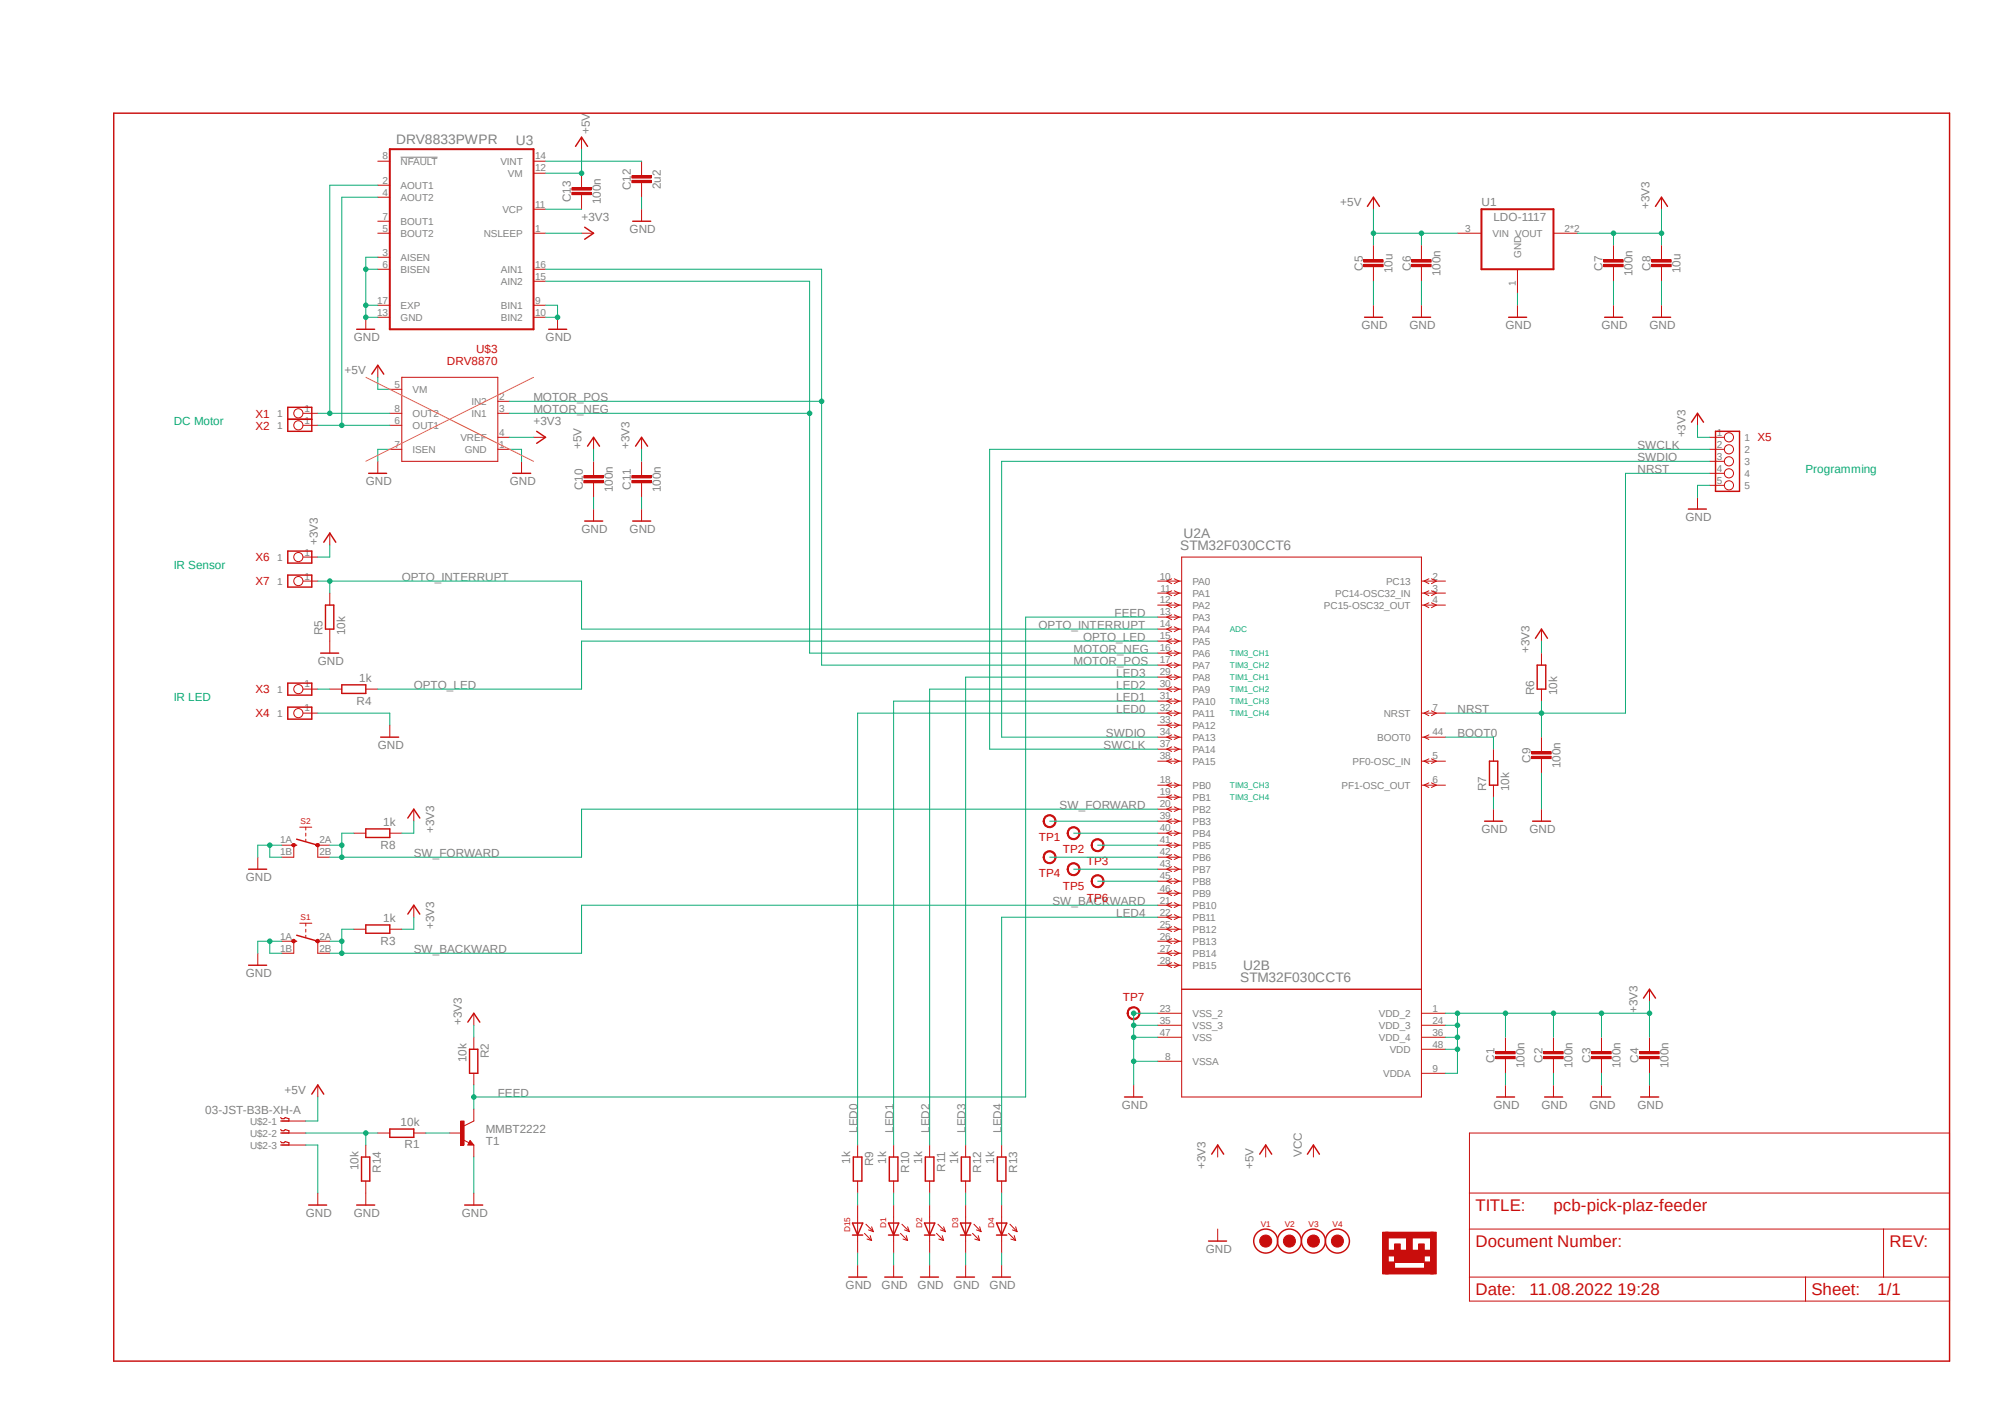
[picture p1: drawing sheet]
<svg xmlns="http://www.w3.org/2000/svg" width="297mm" height="210mm" viewBox="0 0 297 210" stroke-linecap="round" stroke-linejoin="round" font-family="sans-serif">
<defs><g id="words">
<g font-size="2.5" fill="#c90d0c">
<text x="218.6" y="179.4">TITLE:</text>
<text x="230.1" y="179.4">pcb-pick-plaz-feeder</text>
<text x="218.6" y="184.7">Document Number:</text>
<text x="279.9" y="184.7">REV:</text>
<text x="218.6" y="191.8">Date:</text>
<text x="226.6" y="191.8">11.08.2022 19:28</text>
<text x="268.3" y="191.8">Sheet:</text>
<text x="278.1" y="191.8">1/1</text>
</g>
<g font-size="2" fill="#808080">
<text x="58.7" y="21.3">DRV8833PWPR</text>
<text x="76.4" y="21.4">U3</text>
<text x="174.8" y="81.5">STM32F030CCT6</text>
<text x="175.3" y="79.7">U2A</text>
<text x="184.1" y="143.7">U2B</text>
<text x="183.7" y="145.5">STM32F030CCT6</text>
</g>
<g font-size="1.7" fill="#808080">
<text x="87.4" y="19.9" transform="rotate(-90 87.4 19.9)">+5V</text>
<text x="84.6" y="29.9" transform="rotate(-90 84.6 29.9)">C13</text>
<text x="93.5" y="28.2" transform="rotate(-90 93.5 28.2)">C12</text>
<text x="97.9" y="28" transform="rotate(-90 97.9 28)">2u2</text>
<text x="86.1" y="32.8">+3V3</text>
<text x="89" y="30.3" transform="rotate(-90 89 30.3)">100n</text>
<text x="93.3" y="34.5">GND</text>
<text x="198.5" y="30.4">+5V</text>
<text x="219.5" y="30.6">U1</text>
<text x="221.2" y="32.8">LDO-1117</text>
<text x="244.3" y="31" transform="rotate(-90 244.3 31)">+3V3</text>
<text x="201.9" y="40.1" transform="rotate(-90 201.9 40.1)">C5</text>
<text x="206.3" y="40.5" transform="rotate(-90 206.3 40.5)">10u</text>
<text x="209" y="40.1" transform="rotate(-90 209 40.1)">C6</text>
<text x="213.4" y="40.9" transform="rotate(-90 213.4 40.9)">100n</text>
<text x="237.4" y="40.1" transform="rotate(-90 237.4 40.1)">C7</text>
<text x="241.8" y="40.9" transform="rotate(-90 241.8 40.9)">100n</text>
<text x="244.5" y="40.1" transform="rotate(-90 244.5 40.1)">C8</text>
<text x="249" y="40.5" transform="rotate(-90 249 40.5)">10u</text>
<text x="52.4" y="50.5">GND</text>
<text x="80.8" y="50.5">GND</text>
<text x="201.7" y="48.8">GND</text>
<text x="208.8" y="48.8">GND</text>
<text x="223" y="48.8">GND</text>
<text x="237.2" y="48.8">GND</text>
<text x="244.3" y="48.8">GND</text>
<text x="51.1" y="55.3">+5V</text>
<text x="79" y="59.4">MOTOR_POS</text>
<text x="79" y="63">+3V3</text>
<text x="79" y="61.2">MOTOR_NEG</text>
<text x="249.7" y="64.8" transform="rotate(-90 249.7 64.8)">+3V3</text>
<text x="54.2" y="71.9">GND</text>
<text x="75.5" y="71.9">GND</text>
<text x="86.1" y="66.5" transform="rotate(-90 86.1 66.5)">+5V</text>
<text x="93.3" y="66.5" transform="rotate(-90 93.3 66.5)">+3V3</text>
<text x="242.6" y="70.1">NRST</text>
<text x="242.6" y="68.3">SWDIO</text>
<text x="242.6" y="66.5">SWCLK</text>
<text x="86.4" y="72.6" transform="rotate(-90 86.4 72.6)">C10</text>
<text x="90.8" y="72.9" transform="rotate(-90 90.8 72.9)">100n</text>
<text x="93.5" y="72.5" transform="rotate(-90 93.5 72.5)">C11</text>
<text x="97.9" y="72.9" transform="rotate(-90 97.9 72.9)">100n</text>
<text x="249.7" y="77.2">GND</text>
<text x="47.1" y="80.7" transform="rotate(-90 47.1 80.7)">+3V3</text>
<text x="86.1" y="79">GND</text>
<text x="93.3" y="79">GND</text>
<text x="59.5" y="86.1">OPTO_INTERRUPT</text>
<text x="47.8" y="94.1" transform="rotate(-90 47.8 94.1)">R5</text>
<text x="51.1" y="94.1" transform="rotate(-90 51.1 94.1)">10k</text>
<text x="153.8" y="93.2">OPTO_INTERRUPT</text>
<text x="160.4" y="95">OPTO_LED</text>
<text x="165.1" y="91.4">FEED</text>
<text x="47.1" y="98.5">GND</text>
<text x="53.2" y="101">1k</text>
<text x="159" y="98.5">MOTOR_POS</text>
<text x="159" y="96.7">MOTOR_NEG</text>
<text x="165.4" y="100.3">LED3</text>
<text x="226.6" y="96.7" transform="rotate(-90 226.6 96.7)">+3V3</text>
<text x="52.8" y="104.4">R4</text>
<text x="61.3" y="102.1">OPTO_LED</text>
<text x="165.4" y="105.6">LED0</text>
<text x="165.4" y="103.8">LED1</text>
<text x="165.4" y="102.1">LED2</text>
<text x="215.9" y="105.6">NRST</text>
<text x="227.3" y="103" transform="rotate(-90 227.3 103)">R6</text>
<text x="230.7" y="103" transform="rotate(-90 230.7 103)">10k</text>
<text x="56" y="111">GND</text>
<text x="163.5" y="111">SWCLK</text>
<text x="163.8" y="109.2">SWDIO</text>
<text x="215.9" y="109.2">BOOT0</text>
<text x="226.7" y="112.9" transform="rotate(-90 226.7 112.9)">C9</text>
<text x="231.2" y="113.8" transform="rotate(-90 231.2 113.8)">100n</text>
<text x="157" y="119.8">SW_FORWARD</text>
<text x="220.2" y="117.2" transform="rotate(-90 220.2 117.2)">R7</text>
<text x="223.6" y="117.2" transform="rotate(-90 223.6 117.2)">10k</text>
<text x="56.4" y="125.7">R8</text>
<text x="56.8" y="122.3">1k</text>
<text x="64.3" y="123.4" transform="rotate(-90 64.3 123.4)">+3V3</text>
<text x="219.5" y="123.4">GND</text>
<text x="226.6" y="123.4">GND</text>
<text x="36.4" y="130.5">GND</text>
<text x="61.3" y="127">SW_FORWARD</text>
<text x="56.8" y="136.5">1k</text>
<text x="64.3" y="137.6" transform="rotate(-90 64.3 137.6)">+3V3</text>
<text x="155.9" y="134.1">SW_BACKWARD</text>
<text x="165.4" y="135.8">LED4</text>
<text x="56.4" y="139.9">R3</text>
<text x="61.3" y="141.2">SW_BACKWARD</text>
<text x="36.4" y="144.7">GND</text>
<text x="68.4" y="151.8" transform="rotate(-90 68.4 151.8)">+3V3</text>
<text x="242.6" y="150.1" transform="rotate(-90 242.6 150.1)">+3V3</text>
<text x="42.2" y="162">+5V</text>
<text x="69.1" y="157.3" transform="rotate(-90 69.1 157.3)">10k</text>
<text x="72.4" y="156.8" transform="rotate(-90 72.4 156.8)">R2</text>
<text x="221.4" y="157.4" transform="rotate(-90 221.4 157.4)">C1</text>
<text x="225.8" y="158.2" transform="rotate(-90 225.8 158.2)">100n</text>
<text x="228.5" y="157.4" transform="rotate(-90 228.5 157.4)">C2</text>
<text x="233" y="158.2" transform="rotate(-90 233 158.2)">100n</text>
<text x="235.6" y="157.4" transform="rotate(-90 235.6 157.4)">C3</text>
<text x="240.1" y="158.2" transform="rotate(-90 240.1 158.2)">100n</text>
<text x="242.7" y="157.4" transform="rotate(-90 242.7 157.4)">C4</text>
<text x="247.2" y="158.2" transform="rotate(-90 247.2 158.2)">100n</text>
<text x="30.4" y="165">03-JST-B3B-XH-A</text>
<text x="59.4" y="166.8">10k</text>
<text x="72" y="167.8">MMBT2222</text>
<text x="73.7" y="162.5">FEED</text>
<text x="127" y="167.8" transform="rotate(-90 127 167.8)">LED0</text>
<text x="132.4" y="167.8" transform="rotate(-90 132.4 167.8)">LED1</text>
<text x="137.7" y="167.8" transform="rotate(-90 137.7 167.8)">LED2</text>
<text x="143" y="167.8" transform="rotate(-90 143 167.8)">LED3</text>
<text x="148.4" y="167.8" transform="rotate(-90 148.4 167.8)">LED4</text>
<text x="166.2" y="164.3">GND</text>
<text x="221.2" y="164.3">GND</text>
<text x="228.3" y="164.3">GND</text>
<text x="235.5" y="164.3">GND</text>
<text x="242.6" y="164.3">GND</text>
<text x="53.1" y="173.3" transform="rotate(-90 53.1 173.3)">10k</text>
<text x="56.4" y="173.7" transform="rotate(-90 56.4 173.7)">R14</text>
<text x="59.9" y="170.1">R1</text>
<text x="72" y="169.6">T1</text>
<text x="125.9" y="172.3" transform="rotate(-90 125.9 172.3)">1k</text>
<text x="129.3" y="172.7" transform="rotate(-90 129.3 172.7)">R9</text>
<text x="131.3" y="172.3" transform="rotate(-90 131.3 172.3)">1k</text>
<text x="134.7" y="173.7" transform="rotate(-90 134.7 173.7)">R10</text>
<text x="136.6" y="172.3" transform="rotate(-90 136.6 172.3)">1k</text>
<text x="140" y="173.6" transform="rotate(-90 140 173.6)">R11</text>
<text x="141.9" y="172.3" transform="rotate(-90 141.9 172.3)">1k</text>
<text x="145.3" y="173.7" transform="rotate(-90 145.3 173.7)">R12</text>
<text x="147.3" y="172.3" transform="rotate(-90 147.3 172.3)">1k</text>
<text x="150.7" y="173.7" transform="rotate(-90 150.7 173.7)">R13</text>
<text x="178.6" y="173.1" transform="rotate(-90 178.6 173.1)">+3V3</text>
<text x="185.7" y="173.1" transform="rotate(-90 185.7 173.1)">+5V</text>
<text x="192.8" y="171.4" transform="rotate(-90 192.8 171.4)">VCC</text>
<text x="45.3" y="180.3">GND</text>
<text x="52.4" y="180.3">GND</text>
<text x="68.4" y="180.3">GND</text>
<text x="178.6" y="185.6">GND</text>
<text x="125.3" y="190.9">GND</text>
<text x="130.6" y="190.9">GND</text>
<text x="135.9" y="190.9">GND</text>
<text x="141.3" y="190.9">GND</text>
<text x="146.6" y="190.9">GND</text>
</g>
<g font-size="1.7" fill="#c90d0c">
<text x="70.5" y="52.3">U$3</text>
<text x="66.2" y="54.1">DRV8870</text>
<text x="37.8" y="61.8">X1</text>
<text x="37.8" y="63.6">X2</text>
<text x="260.3" y="65.4">X5</text>
<text x="37.8" y="83.1">X6</text>
<text x="37.8" y="86.7">X7</text>
<text x="37.8" y="102.7">X3</text>
<text x="37.8" y="106.3">X4</text>
<text x="153.9" y="124.6">TP1</text>
<text x="153.9" y="130">TP4</text>
<text x="157.4" y="126.4">TP2</text>
<text x="157.4" y="131.7">TP5</text>
<text x="161" y="128.2">TP3</text>
<text x="161" y="133.5">TP6</text>
<text x="166.3" y="148.3">TP7</text>
</g>
<g font-size="1.7" fill="#0dab76">
<text x="25.7" y="63">DC Motor</text>
<text x="267.5" y="70.1">Programming</text>
<text x="25.7" y="84.3">IR Sensor</text>
<text x="25.7" y="103.8">IR LED</text>
</g>
<g font-size="1.5" fill="#808080">
<text x="56.7" y="23.6">8</text>
<text x="79.3" y="23.6">14</text>
<text x="56.7" y="27.2">2</text>
<text x="56.7" y="29">4</text>
<text x="59.4" y="28">AOUT1</text>
<text x="59.4" y="29.7">AOUT2</text>
<text x="59.4" y="24.4">NFAULT</text>
<text x="74.1" y="24.4">VINT</text>
<text x="75.2" y="26.2">VM</text>
<text x="79.3" y="25.4">12</text>
<text x="56.7" y="32.5">7</text>
<text x="56.7" y="34.3">5</text>
<text x="59.4" y="33.3">BOUT1</text>
<text x="59.4" y="35.1">BOUT2</text>
<text x="71.7" y="35.1">NSLEEP</text>
<text x="74.4" y="31.5">VCP</text>
<text x="79.3" y="34.3">1</text>
<text x="79.3" y="30.7">11</text>
<text x="217" y="34.3">3</text>
<text x="221.1" y="35.1">VIN VOUT</text>
<text x="231.8" y="34.3">2*2</text>
<text x="56.7" y="37.8">3</text>
<text x="56.7" y="39.6">6</text>
<text x="59.4" y="38.6">AISEN</text>
<text x="59.4" y="40.4">BISEN</text>
<text x="74.2" y="40.4">AIN1</text>
<text x="79.3" y="39.6">16</text>
<text x="79.3" y="41.4">15</text>
<text x="225.3" y="38.2" transform="rotate(-90 225.3 38.2)">GND</text>
<text x="55.9" y="45">17</text>
<text x="55.9" y="46.7">13</text>
<text x="59.4" y="45.7">EXP</text>
<text x="59.4" y="47.5">GND</text>
<text x="74.2" y="42.2">AIN2</text>
<text x="74.2" y="45.7">BIN1</text>
<text x="74.2" y="47.5">BIN2</text>
<text x="79.3" y="45">9</text>
<text x="79.3" y="46.7">10</text>
<text x="224.5" y="42.3" transform="rotate(-90 224.5 42.3)">1</text>
<text x="58.5" y="57.4">5</text>
<text x="61.1" y="58.2">VM</text>
<text x="69.8" y="59.9">IN2</text>
<text x="74" y="59.2">2</text>
<text x="41.1" y="61.7">1</text>
<text x="41.1" y="63.5">1</text>
<text x="45.1" y="61">1</text>
<text x="45.1" y="62.7">1</text>
<text x="58.5" y="61">8</text>
<text x="58.5" y="62.7">6</text>
<text x="61.1" y="61.7">OUT2</text>
<text x="61.1" y="63.5">OUT1</text>
<text x="68.2" y="65.3">VREF</text>
<text x="69.8" y="61.7">IN1</text>
<text x="74" y="61">3</text>
<text x="74" y="64.5">4</text>
<text x="254.3" y="64.5">1</text>
<text x="258.4" y="65.3">1</text>
<text x="58.5" y="66.3">7</text>
<text x="61.1" y="67.1">ISEN</text>
<text x="68.8" y="67.1">GND</text>
<text x="74" y="66.3">1</text>
<text x="254.3" y="66.3">2</text>
<text x="254.3" y="68.1">3</text>
<text x="254.3" y="69.8">4</text>
<text x="254.3" y="71.6">5</text>
<text x="258.4" y="67.1">2</text>
<text x="258.4" y="68.8">3</text>
<text x="258.4" y="70.6">4</text>
<text x="258.4" y="72.4">5</text>
<text x="41.1" y="83.1">1</text>
<text x="45.1" y="82.3">1</text>
<text x="41.1" y="86.6">1</text>
<text x="45.1" y="85.9">1</text>
<text x="171.8" y="85.9">10</text>
<text x="171.8" y="89.4">12</text>
<text x="171.9" y="87.6">11</text>
<text x="176.7" y="86.6">PA0</text>
<text x="176.7" y="88.4">PA1</text>
<text x="197.8" y="88.4">PC14-OSC32_IN</text>
<text x="205.3" y="86.6">PC13</text>
<text x="212.2" y="85.9">2</text>
<text x="212.2" y="87.6">3</text>
<text x="212.2" y="89.4">4</text>
<text x="171.8" y="91.1">13</text>
<text x="171.8" y="92.9">14</text>
<text x="171.8" y="94.7">15</text>
<text x="176.7" y="90.2">PA2</text>
<text x="176.7" y="91.9">PA3</text>
<text x="176.7" y="93.7">PA4</text>
<text x="176.7" y="95.5">PA5</text>
<text x="196.1" y="90.2">PC15-OSC32_OUT</text>
<text x="45.1" y="101.8">1</text>
<text x="171.8" y="96.5">16</text>
<text x="171.8" y="98.3">17</text>
<text x="171.8" y="100">29</text>
<text x="171.8" y="101.8">30</text>
<text x="176.7" y="97.3">PA6</text>
<text x="176.7" y="99.1">PA7</text>
<text x="176.7" y="100.8">PA8</text>
<text x="41.1" y="102.6">1</text>
<text x="41.1" y="106.2">1</text>
<text x="45.1" y="105.4">1</text>
<text x="171.8" y="103.6">31</text>
<text x="171.8" y="105.4">32</text>
<text x="171.8" y="107.1">33</text>
<text x="176.7" y="102.6">PA9</text>
<text x="176.7" y="104.4">PA10</text>
<text x="176.7" y="106.2">PA11</text>
<text x="176.7" y="107.9">PA12</text>
<text x="205" y="106.2">NRST</text>
<text x="212.2" y="105.4">7</text>
<text x="171.8" y="108.9">34</text>
<text x="171.8" y="110.7">37</text>
<text x="171.8" y="112.5">38</text>
<text x="176.7" y="109.7">PA13</text>
<text x="176.7" y="111.5">PA14</text>
<text x="176.7" y="113.3">PA15</text>
<text x="200.4" y="113.2">PF0-OSC_IN</text>
<text x="204" y="109.7">BOOT0</text>
<text x="212.2" y="112.5">5</text>
<text x="212.2" y="108.9">44</text>
<text x="171.8" y="116">18</text>
<text x="171.8" y="117.8">19</text>
<text x="171.8" y="119.6">20</text>
<text x="176.7" y="116.8">PB0</text>
<text x="176.7" y="118.6">PB1</text>
<text x="198.7" y="116.8">PF1-OSC_OUT</text>
<text x="212.2" y="116">6</text>
<text x="41.5" y="124.9">1A</text>
<text x="47.3" y="124.9">2A</text>
<text x="171.8" y="121.4">39</text>
<text x="171.8" y="123.1">40</text>
<text x="171.8" y="124.9">41</text>
<text x="176.7" y="120.4">PB2</text>
<text x="176.7" y="122.2">PB3</text>
<text x="176.7" y="124">PB4</text>
<text x="176.7" y="125.7">PB5</text>
<text x="41.5" y="126.7">1B</text>
<text x="47.3" y="126.7">2B</text>
<text x="171.8" y="126.7">42</text>
<text x="171.8" y="128.5">43</text>
<text x="171.8" y="130.3">45</text>
<text x="176.7" y="127.5">PB6</text>
<text x="176.7" y="129.2">PB7</text>
<text x="176.7" y="131">PB8</text>
<text x="171.8" y="132">46</text>
<text x="171.8" y="133.8">21</text>
<text x="171.8" y="135.6">22</text>
<text x="171.8" y="137.4">25</text>
<text x="176.7" y="132.8">PB9</text>
<text x="176.7" y="134.6">PB10</text>
<text x="176.7" y="136.4">PB11</text>
<text x="41.5" y="139.1">1A</text>
<text x="41.5" y="140.9">1B</text>
<text x="47.3" y="139.1">2A</text>
<text x="47.3" y="140.9">2B</text>
<text x="171.8" y="139.1">26</text>
<text x="171.8" y="140.9">27</text>
<text x="171.8" y="142.7">28</text>
<text x="176.7" y="138.1">PB12</text>
<text x="176.7" y="139.9">PB13</text>
<text x="176.7" y="141.7">PB14</text>
<text x="176.7" y="143.5">PB15</text>
<text x="171.8" y="149.8">23</text>
<text x="212.2" y="149.8">1</text>
<text x="171.8" y="151.6">35</text>
<text x="171.8" y="153.4">47</text>
<text x="176.7" y="150.6">VSS_2</text>
<text x="176.7" y="152.4">VSS_3</text>
<text x="176.7" y="154.1">VSS</text>
<text x="204.3" y="150.6">VDD_2</text>
<text x="204.3" y="152.4">VDD_3</text>
<text x="204.3" y="154.1">VDD_4</text>
<text x="205.9" y="155.9">VDD</text>
<text x="212.2" y="151.6">24</text>
<text x="212.2" y="153.4">36</text>
<text x="212.2" y="155.2">48</text>
<text x="172.6" y="156.9">8</text>
<text x="176.7" y="157.7">VSSA</text>
<text x="204.9" y="159.5">VDDA</text>
<text x="212.2" y="158.7">9</text>
<text x="37" y="166.6">U$2-1</text>
<text x="37" y="168.4">U$2-2</text>
<text x="37" y="170.1">U$2-3</text>
</g>
<g font-size="1.2" fill="#0dab76">
<text x="182.2" y="93.6">ADC</text>
<text x="182.2" y="100.7">TIM1_CH1</text>
<text x="182.2" y="97.2">TIM3_CH1</text>
<text x="182.2" y="98.9">TIM3_CH2</text>
<text x="182.2" y="102.5">TIM1_CH2</text>
<text x="182.2" y="104.3">TIM1_CH3</text>
<text x="182.2" y="106">TIM1_CH4</text>
<text x="182.2" y="116.7">TIM3_CH3</text>
<text x="182.2" y="118.5">TIM3_CH4</text>
</g>
<g font-size="1.2" fill="#c90d0c">
<text x="44.5" y="122">S2</text>
<text x="44.5" y="136.3">S1</text>
<text x="125.9" y="182.5" transform="rotate(-90 125.9 182.5)">D15</text>
<text x="131.3" y="181.8" transform="rotate(-90 131.3 181.8)">D1</text>
<text x="136.6" y="181.8" transform="rotate(-90 136.6 181.8)">D2</text>
<text x="141.9" y="181.8" transform="rotate(-90 141.9 181.8)">D3</text>
<text x="147.3" y="181.8" transform="rotate(-90 147.3 181.8)">D4</text>
<text x="186.8" y="181.7">V1</text>
<text x="190.3" y="181.7">V2</text>
<text x="193.8" y="181.7">V3</text>
<text x="197.4" y="181.7">V4</text>
</g>
</g></defs>
<path d="M16.5 16.3l272.6 185.7M289.1 16.3l-272.6 185.7" fill="none" stroke="#fff" stroke-width=".15"/>
<path d="M59.4 23.3h5.4" fill="none" stroke="#808080" stroke-width=".15"/>
<path d="M16.8 16.8h272v184.8h-272zM179 183.8h2.7" fill="none" stroke="#c90d0c" stroke-width=".21"/>
<path d="M217.7 167.8h71.1v24.9h-71.1zM217.7 176.7h71.1M180.4 182v1.8M217.7 182h71.1M217.7 189.1h71.1M267.5 189.1v3.6M279 182v7.1" fill="none" stroke="#c90d0c" stroke-width=".15"/>
<path d="M206.6 184.2h.8v1.4h-.8z" fill-rule="evenodd" fill="#c90d0c"/>
<path d="M206.6 184.2h.8v1.4h-.8z" fill="none" stroke="#c90d0c" stroke-width=".15"/>
<path d="M208.4 183h.8v2.6h-.8z" fill-rule="evenodd" fill="#c90d0c"/>
<path d="M208.4 183h.8v2.6h-.8z" fill="none" stroke="#c90d0c" stroke-width=".15"/>
<path d="M210.1 184.2h.9v1.4h-.9z" fill-rule="evenodd" fill="#c90d0c"/>
<path d="M210.1 184.2h.9v1.4h-.9z" fill="none" stroke="#c90d0c" stroke-width=".15"/>
<path d="M205.2 182.5h7.1v.8h-7.1z" fill-rule="evenodd" fill="#c90d0c"/>
<path d="M205.2 182.5h7.1v.8h-7.1z" fill="none" stroke="#c90d0c" stroke-width=".15"/>
<path d="M205.2 185.2h7.1v.8h-7.1z" fill-rule="evenodd" fill="#c90d0c"/>
<path d="M205.2 185.2h7.1v.8h-7.1z" fill="none" stroke="#c90d0c" stroke-width=".15"/>
<path d="M205.2 187.8h7.1v.9h-7.1z" fill-rule="evenodd" fill="#c90d0c"/>
<path d="M205.2 187.8h7.1v.9h-7.1z" fill="none" stroke="#c90d0c" stroke-width=".15"/>
<path d="M211.9 182.5h.9v6.2h-.9z" fill-rule="evenodd" fill="#c90d0c"/>
<path d="M211.9 182.5h.9v6.2h-.9z" fill="none" stroke="#c90d0c" stroke-width=".15"/>
<path d="M204.8 182.5h.9v6.2h-.9z" fill-rule="evenodd" fill="#c90d0c"/>
<path d="M204.8 182.5h.9v6.2h-.9z" fill="none" stroke="#c90d0c" stroke-width=".15"/>
<path d="M205.2 186.9h1.4v1.4h-1.4z" fill-rule="evenodd" fill="#c90d0c"/>
<path d="M205.2 186.9h1.4v1.4h-1.4z" fill="none" stroke="#c90d0c" stroke-width=".15"/>
<path d="M211 186.9h1.4v1.4h-1.4z" fill-rule="evenodd" fill="#c90d0c"/>
<path d="M211 186.9h1.4v1.4h-1.4z" fill="none" stroke="#c90d0c" stroke-width=".15"/>
<path d="M206.6 185.6h4.4v1.3h-4.4z" fill-rule="evenodd" fill="#c90d0c"/>
<g fill="none" stroke="#c90d0c" stroke-width=".15">
<path d="M202 39.2h2.9v.3h-2.9zM202 38.5h2.9v.3h-2.9zM203.5 29.2v1.8M203.5 36.3v2.1M203.5 39.3v2.4M209.1 39.2h2.9v.3h-2.9zM209.1 38.5h2.9v.3h-2.9zM210.6 36.3v2.1M210.6 39.3v2.4M215.9 34.5h3.6M224.8 39.9v3.5M230.1 34.5h3.6"/>
<path d="M237.6 39.2h2.9v.3h-2.9zM237.6 38.5h2.9v.3h-2.9zM239 36.3v2.1M239 39.3v2.4M244.7 39.2h2.9v.3h-2.9zM244.7 38.5h2.9v.3h-2.9zM246.1 29.2v1.8M246.1 36.3v2.1M246.1 39.3v2.4M203.5 45.2v1.8M210.6 45.2v1.8M224.8 45.2v1.8"/>
<path d="M239 45.2v1.8M246.1 45.2v1.8M251.5 61.2v1.8M251.5 73.7v1.7M253.2 64.8h2.2M253.2 66.5h2.2M253.2 68.3h2.2M253.2 70.1h2.2M253.2 71.9h2.2M171.5 86.1h3.5M171.5 87.8h3.5M171.5 89.6h3.5"/>
<path d="M171.5 91.4h3.5M171.5 93.2h3.5M171.5 95h3.5M171.5 96.7h3.5M171.5 98.5h3.5M173.6 85.7l-.8 .4 .8 .3M173.6 87.5l-.8 .3 .8 .4M173.6 89.3l-.8 .3 .8 .4M173.6 91.1l-.8 .3 .8 .4M173.6 92.8l-.8 .4 .8 .4M173.6 94.6l-.8 .4 .8 .3M173.6 96.4l-.8 .3 .8 .4"/>
<path d="M173.6 98.2l-.8 .3 .8 .4M173.6 99.9l-.8 .4 .8 .4M173.9 85.7l.8 .4-.8 .3M173.9 87.5l.8 .3-.8 .4M173.9 89.3l.8 .3-.8 .4M173.9 91.1l.8 .3-.8 .4M173.9 92.8l.8 .4-.8 .4M173.9 94.6l.8 .4-.8 .3M173.9 96.4l.8 .3-.8 .4M173.9 98.2l.8 .3-.8 .4M173.9 99.9l.8 .4-.8 .4M175 82.5h35.6v80h-35.6z"/>
<path d="M210.6 86.1h3.5M210.6 87.8h3.5M210.6 89.6h3.5M211.7 85.7l-.8 .4 .8 .3M211.7 87.5l-.8 .3 .8 .4M211.7 89.3l-.8 .3 .8 .4M212 85.7l.8 .4-.8 .3M212 87.5l.8 .3-.8 .4M212 89.3l.8 .3-.8 .4M228.3 93.2v1.8M228.3 96.7v1.8M171.5 100.3h3.5"/>
<path d="M171.5 102.1h3.5M171.5 103.8h3.5M171.5 105.6h3.5M171.5 107.4h3.5M171.5 109.2h3.5M171.5 111h3.5M171.5 112.7h3.5M171.5 116.3h3.5M171.5 118.1h3.5M171.5 119.8h3.5M173.6 101.7l-.8 .4 .8 .3M173.6 103.5l-.8 .3 .8 .4"/>
<path d="M173.6 105.3l-.8 .3 .8 .4M173.6 107.1l-.8 .3 .8 .4M173.6 108.8l-.8 .4 .8 .3M173.6 110.6l-.8 .4 .8 .3M173.6 112.4l-.8 .3 .8 .4M173.6 116l-.8 .3 .8 .3M173.6 117.7l-.8 .4 .8 .3M173.6 119.5l-.8 .3 .8 .4M173.9 101.7l.8 .4-.8 .3M173.9 103.5l.8 .3-.8 .4M173.9 105.3l.8 .3-.8 .4M173.9 107.1l.8 .3-.8 .4"/>
<path d="M173.9 108.8l.8 .4-.8 .3M173.9 110.6l.8 .4-.8 .3M173.9 112.4l.8 .3-.8 .4M173.9 116l.8 .3-.8 .3M173.9 117.7l.8 .4-.8 .3M173.9 119.5l.8 .3-.8 .4M210.6 105.6h3.5M210.6 109.2h3.5M210.6 112.7h3.5M210.6 116.3h3.5M211.7 112.4l-.8 .3 .8 .4M211.7 116l-.8 .3 .8 .3"/>
<path d="M211.7 105.3l-.8 .3 .8 .4M211.7 108.8l-.8 .4 .8 .3M212 112.4l.8 .3-.8 .4M212 116l.8 .3-.8 .3M212 105.3l.8 .3-.8 .4M221.2 111v1.7M221.2 116.3v1.8M221.2 119.8v1.8M226.9 112h2.9v.4h-2.9zM226.9 111.3h2.9v.4h-2.9zM228.3 102.1v1.7M228.3 109.2v2.1"/>
<path d="M228.3 112.2v2.3M228.3 119.8v1.8M171.5 121.6h3.5M171.5 123.4h3.5M171.5 125.2h3.5M171.5 127h3.5M171.5 128.7h3.5M171.5 130.5h3.5M171.5 132.3h3.5M171.5 134.1h3.5M171.5 135.8h3.5M171.5 137.6h3.5"/>
<path d="M171.5 139.4h3.5M173.6 121.3l-.8 .3 .8 .4M173.6 123.1l-.8 .3 .8 .3M173.6 124.8l-.8 .4 .8 .3M173.6 126.6l-.8 .4 .8 .3M173.6 128.4l-.8 .3 .8 .4M173.6 130.1l-.8 .4 .8 .4M173.6 131.9l-.8 .4 .8 .3M173.6 133.7l-.8 .4 .8 .3M173.6 135.5l-.8 .3 .8 .4M173.6 137.2l-.8 .4 .8 .4M173.6 139l-.8 .4 .8 .3"/>
<path d="M173.9 121.3l.8 .3-.8 .4M173.9 123.1l.8 .3-.8 .3M173.9 124.8l.8 .4-.8 .3M173.9 126.6l.8 .4-.8 .3M173.9 128.4l.8 .3-.8 .4M173.9 130.1l.8 .4-.8 .4M173.9 131.9l.8 .4-.8 .3M173.9 133.7l.8 .4-.8 .3M173.9 135.5l.8 .3-.8 .4M173.9 137.2l.8 .4-.8 .4M173.9 139l.8 .4-.8 .3M171.5 141.2h3.5"/>
<path d="M171.5 143h3.5M171.5 150.1h3.5M171.5 151.8h3.5M171.5 153.6h3.5M171.5 157.2h3.5M173.6 140.8l-.8 .4 .8 .3M173.6 142.6l-.8 .4 .8 .3M173.9 140.8l.8 .4-.8 .3M173.9 142.6l.8 .4-.8 .3M175 146.5h35.6M210.6 150.1h3.5M210.6 151.8h3.5"/>
<path d="M210.6 153.6h3.5M210.6 155.4h3.5M210.6 159h3.5M221.6 156.5h2.9v.3h-2.9zM221.6 155.7h2.9v.4h-2.9zM223 153.6v2.1M223 156.6v2.4M228.7 156.5h2.9v.3h-2.9zM228.7 155.7h2.9v.4h-2.9zM230.1 153.6v2.1M230.1 156.6v2.4M235.8 156.5h2.9v.3h-2.9z"/>
<path d="M235.8 155.7h2.9v.4h-2.9zM237.2 153.6v2.1M237.2 156.6v2.4M242.9 156.5h2.9v.3h-2.9zM242.9 155.7h2.9v.4h-2.9zM244.3 146.5v1.8M244.3 153.6v2.1M244.3 156.6v2.4M68.6 168.8l.9 .4M69.6 168.9l.6 .7h-.9zM70.2 166l-1.5 .8M167.9 160.7v1.8"/>
<path d="M180.4 169.6v1.8M187.5 169.6v1.8M194.6 169.6v1.8M223 160.7v1.8M230.1 160.7v1.8M237.2 160.7v1.8M244.3 160.7v1.8M206.6 185.6h4.4v1.3h-4.4z"/>
<circle cx="256.1" cy="66.5" r=".68"/>
<circle cx="256.1" cy="64.8" r=".68"/>
<circle cx="256.1" cy="71.9" r=".68"/>
<circle cx="256.1" cy="68.3" r=".68"/>
<circle cx="256.1" cy="70.1" r=".68"/>
</g>
<g fill="none" stroke="#c90d0c" stroke-width=".21">
<path d="M202.6 30.6l.9-1.4 .8 1.4M245.2 30.6l.9-1.4 .9 1.4M202.1 47h2.7M209.3 47h2.6M223.5 47h2.6M237.7 47h2.7M244.8 47h2.7M250.1 75.4h2.7M250.6 62.5l.9-1.3 .8 1.3M254.1 63.9h3.6v8.9h-3.6zM227.5 94.5l.8-1.3 .9 1.3M227.7 98.5h1.3v3.6h-1.3z"/>
<path d="M220.6 112.7h1.3v3.6h-1.3zM219.9 121.6h2.7M227 121.6h2.7M243.5 147.8l.8-1.3 .9 1.3M69.6 169.2l.1 .2h-.2l.1-.3 .4 .4h-.5M166.6 162.5h2.6M179.5 170.9l.9-1.3 .9 1.3M186.6 170.9l.9-1.3 .9 1.3M193.7 170.9l.9-1.3 .9 1.3M221.7 162.5h2.7M228.8 162.5h2.7M235.9 162.5h2.7"/>
<path d="M243 162.5h2.7"/>
</g>
<g fill="none" stroke="#c90d0c" stroke-width=".34">
<path d="M202 39.3h2.9M202 38.7h2.9M209.1 39.3h2.9M209.1 38.7h2.9M237.6 39.3h2.9M237.6 38.7h2.9M244.7 39.3h2.9M244.7 38.7h2.9M226.9 112.2h2.9M226.9 111.5h2.9M221.6 156.6h2.9M221.6 155.9h2.9"/>
<path d="M228.7 156.6h2.9M228.7 155.9h2.9M235.8 156.6h2.9M235.8 155.9h2.9M242.9 156.6h2.9M242.9 155.9h2.9"/>
</g>
<path d="M219.5 31h10.6v8.9h-10.6z" fill="none" stroke="#c90d0c" stroke-width=".3"/>
<path d="M68.2 166h.5v3.6h-.5z" fill-rule="evenodd" fill="#c90d0c"/>
<g fill="none" stroke="#c90d0c" stroke-width=".15">
<path d="M56 54.1v1.8M57.7 57.7h1.8M59.5 55.9h14.2v12.4h-14.2zM73.7 59.4h1.8M44.9 61.2h2.2M44.9 63h2.2M48.9 79v1.7M56 68.3v1.8M57.7 61.2h1.8M57.7 63h1.8M57.7 66.5h1.8M73.7 61.2h1.8"/>
<path d="M73.7 66.5h1.8M73.7 64.8h1.8M77.3 68.3v1.8M79 64.8h1.8M44.9 82.5h2.2M44.9 86.1h2.2M48.9 87.8v1.8M48.9 93.2v3.5M44.9 102.1h2.2M44.9 105.6h2.2M48.9 102.1h1.7M54.2 102.1h1.8"/>
<path d="M57.7 107.4v1.8M41.7 139.4h1.8v1.8h-1.8M44.4 136.7h1.8M45.3 136.7v.5M45.3 137.6v.4M45.3 138.5v.4M48.9 139.4h-1.8v1.8h1.8M70.2 150.1v1.7M70.2 153.6v1.8M70.2 159v1.7M41.7 167.8h3.6M41.7 166h3.6"/>
<path d="M41.7 169.6h3.6M47.1 160.7v1.8M47.1 176.7v1.8M56 167.8h1.7M61.3 167.8h1.8M66.6 167.8h1.8M68.2 166h.5v3.6h-.5zM70.2 164.3v1.7M70.2 169.6v1.8M70.2 176.7v1.8"/>
<circle cx="44.2" cy="61.2" r=".68"/>
<circle cx="44.2" cy="63" r=".68"/>
<circle cx="44.2" cy="82.5" r=".68"/>
<circle cx="44.2" cy="86.1" r=".68"/>
<circle cx="44.2" cy="105.6" r=".68"/>
<circle cx="44.2" cy="102.1" r=".68"/>
</g>
<path d="M41.6 165.5l.1 .2h.4l.1-.2 .6 .2v.3h-1.2M41.6 167.3l.1 .2h.4l.1-.2 .6 .2v.3h-1.2M41.6 169.1l.1 .1h.4l.1-.1 .6 .1v.4h-1.2" fill="none" stroke="#c90d0c" stroke-width=".17"/>
<g fill="none" stroke="#c90d0c" stroke-width=".21">
<path d="M55.1 55.4l.9-1.3 .9 1.3M42.6 60.3h3.6v3.6h-3.6zM42.6 62.1h3.6M54.6 70.1h2.7M75.9 70.1h2.7M79.5 63.9l1.3 .9-1.3 .9M42.6 81.6h3.6v1.8h-3.6zM42.6 85.2h3.6v1.8h-3.6zM47.5 96.7h2.7M48 80.3l.9-1.3 .8 1.3M48.2 89.6h1.2v3.6h-1.2zM42.6 101.2h3.6v1.8h-3.6z"/>
<path d="M42.6 104.7h3.6v1.8h-3.6zM50.6 101.4h3.6v1.3h-3.6zM56.4 109.2h2.7M43.5 139.4h.4M43.9 138.5l3.2 .9M69.3 151.4l.9-1.3 .9 1.3M69.6 155.4h1.2v3.6h-1.2zM45.7 178.5h2.7M46.2 162.1l.9-1.4 .9 1.4M57.7 167.2h3.6v1.2h-3.6zM68.8 178.5h2.7"/>
</g>
<path d="M46.9 139.2l.2-.1 .1 .1 .1 .2-.1 .2-.1 .1-.2-.1-.1-.2h.2v-.1l.2 .1-.1 .1-.3-.1z" fill-rule="evenodd" fill="#c90d0c"/>
<path d="M46.9 139.2l.2-.1 .1 .1 .1 .2-.1 .2-.1 .1-.2-.1-.1-.2h.2v-.1l.2 .1-.1 .1-.3-.1z" fill="none" stroke="#c90d0c" stroke-width=".15"/>
<path d="M43.3 139.2l.2-.1 .2 .1 .1 .2-.1 .2-.2 .1-.2-.1-.1-.2h.2v-.1l.2 .1-.1 .1-.3-.1z" fill-rule="evenodd" fill="#c90d0c"/>
<path d="M41.7 125.2h1.8v1.8h-1.8M43.3 139.2l.2-.1 .2 .1 .1 .2-.1 .2-.2 .1-.2-.1-.1-.2h.2v-.1l.2 .1-.1 .1-.3-.1zM44.4 122.5h1.8M45.3 122.5v.4M45.3 123.4v.4M45.3 124.3v.3M48.9 125.2h-1.8v1.8h1.8M52.4 137.6h1.8M57.7 137.6h1.8M61.3 134.1v1.7M38.2 141.2v1.8" fill="none" stroke="#c90d0c" stroke-width=".15"/>
<path d="M43.5 125.2h.4M43.9 124.3l3.2 .9M54.2 137h3.5v1.2h-3.5zM60.4 135.4l.9-1.3 .9 1.3M36.8 143h2.7" fill="none" stroke="#c90d0c" stroke-width=".21"/>
<path d="M46.9 125h.3l.1 .2-.1 .1-.1 .1-.2-.1-.1-.1h.2v-.1l.2 .1-.1 .1-.3-.1z" fill-rule="evenodd" fill="#c90d0c"/>
<path d="M46.9 125h.3l.1 .2-.1 .1-.1 .1-.2-.1-.1-.1h.2v-.1l.2 .1-.1 .1-.3-.1z" fill="none" stroke="#c90d0c" stroke-width=".15"/>
<path d="M43.3 125h.4l.1 .2-.1 .1-.2 .1-.2-.1-.1-.1h.2v-.1l.2 .1-.1 .1-.3-.1z" fill-rule="evenodd" fill="#c90d0c"/>
<g fill="none" stroke="#c90d0c" stroke-width=".15">
<path d="M86.5 71.2h2.9v.3h-2.9zM86.5 70.4h2.9v.4h-2.9zM87.9 64.8v1.7M87.9 68.3v2.1M87.9 71.3v2.4M87.9 75.4v1.8M93.6 71.2h2.9v.3h-2.9zM93.6 70.4h2.9v.4h-2.9zM95 64.8v1.7M95 68.3v2.1M95 71.3v2.4M95 75.4v1.8"/>
<path d="M61.3 119.8v1.8M38.2 127v1.7M43.3 125h.4l.1 .2-.1 .1-.2 .1-.2-.1-.1-.1h.2v-.1l.2 .1-.1 .1-.3-.1zM52.4 123.4h1.8M57.7 123.4h1.8M127 169.6v1.8M127 174.9v1.8M127 178.5v7.1M132.4 169.6v1.8M132.4 174.9v1.8M132.4 178.5v7.1M137.7 169.6v1.8"/>
<path d="M137.7 174.9v1.8M137.7 178.5v7.1M143 169.6v1.8M143 174.9v1.8M143 178.5v7.1M148.4 169.6v1.8M148.4 174.9v1.8M148.4 178.5v7.1M127 187.4v1.7M128.1 182.7l1 1M128.3 181.3l1.1 1.1M128.4 183.5l.7 .2"/>
<path d="M128.7 182.2l.7 .2M128.9 183l.2 .7M129.1 181.7l.3 .7M132.4 187.4v1.7M133.4 182.7l1.1 1M133.6 181.3l1.1 1.1M133.8 183.5l.7 .2M134 182.2l.7 .2M134.2 183l.3 .7M134.5 181.7l.2 .7M137.7 187.4v1.7M138.7 182.7l1.1 1"/>
<path d="M138.9 181.3l1.1 1.1M139.1 183.5l.7 .2M139.3 182.2l.7 .2M139.6 183l.2 .7M139.8 181.7l.2 .7M143 187.4v1.7M144.1 182.7l1 1M144.3 181.3l1 1.1M144.4 183.5l.7 .2M144.7 182.2l.6 .2M144.9 183l.2 .7M145.1 181.7l.2 .7"/>
<path d="M148.4 187.4v1.7M149.4 182.7l1.1 1M149.6 181.3l1.1 1.1M149.7 183.5l.8 .2M150 182.2l.7 .2M150.2 183l.3 .7M150.5 181.7l.2 .7"/>
</g>
<g fill="none" stroke="#c90d0c" stroke-width=".21">
<path d="M86.6 77.2h2.7M87 66.1l.9-1.3 .9 1.3M93.7 77.2h2.7M94.1 66.1l.9-1.3 .9 1.3M36.8 128.7h2.7M54.2 122.8h3.5v1.2h-3.5zM60.4 121.2l.9-1.4 .9 1.4M126.4 171.4h1.3v3.5h-1.3zM131.7 171.4h1.3v3.5h-1.3zM137.1 171.4h1.2v3.5h-1.2zM142.4 171.4h1.3v3.5h-1.3zM147.7 171.4h1.3v3.5h-1.3z"/>
<path d="M125.7 189.1h2.7M126.3 182.9h1.5M126.3 181.1h1.5l-.8 1.8zM131.1 189.1h2.6M131.6 182.9h1.5M131.6 181.1h1.5l-.7 1.8zM136.4 189.1h2.6M136.9 182.9h1.6M136.9 181.1h1.6l-.8 1.8zM141.7 189.1h2.7M142.3 182.9h1.5M142.3 181.1h1.5l-.8 1.8z"/>
<path d="M147 189.1h2.7M147.6 182.9h1.5M147.6 181.1h1.5l-.7 1.8z"/>
</g>
<path d="M86.5 71.3h2.9M86.5 70.6h2.9M93.6 71.3h2.9M93.6 70.6h2.9" fill="none" stroke="#c90d0c" stroke-width=".34"/>
<path d="M154.8 120.9a.97 .97 0 0 1 1.5 .2 .97 .97 0 0 1-.6 1.4 .97 .97 0 0 1-1.2-.9h.2a.79 .79 0 0 1 1-.7 .79 .79 0 0 1 .4 1.2 .79 .79 0 0 1-1.3-.1l-.1-.4h-.2z" fill-rule="evenodd" fill="#c90d0c"/>
<path d="M154.8 120.9a.97 .97 0 0 1 1.5 .2 .97 .97 0 0 1-.6 1.4 .97 .97 0 0 1-1.2-.9h.2a.79 .79 0 0 1 1-.7 .79 .79 0 0 1 .4 1.2 .79 .79 0 0 1-1.3-.1l-.1-.4h-.2z" fill="none" stroke="#c90d0c" stroke-width=".15"/>
<path d="M158.4 122.7a.97 .97 0 0 1 1.5 .2 .97 .97 0 0 1-.6 1.4 .97 .97 0 0 1-1.2-.9h.1a.79 .79 0 0 1 1.1-.8 .79 .79 0 0 1 .3 1.3 .79 .79 0 0 1-1.3-.2l-.1-.3h-.1z" fill-rule="evenodd" fill="#c90d0c"/>
<path d="M158.4 122.7a.97 .97 0 0 1 1.5 .2 .97 .97 0 0 1-.6 1.4 .97 .97 0 0 1-1.2-.9h.1a.79 .79 0 0 1 1.1-.8 .79 .79 0 0 1 .3 1.3 .79 .79 0 0 1-1.3-.2l-.1-.3h-.1z" fill="none" stroke="#c90d0c" stroke-width=".15"/>
<path d="M161.9 124.5a.97 .97 0 0 1 1.5 .2 .97 .97 0 0 1-.5 1.4 .97 .97 0 0 1-1.3-.9h.2a.8 .8 0 0 1 1-.8 .8 .8 0 0 1 .5 1.2 .8 .8 0 0 1-1.2 .2l-.3-.3v-.3h-.2z" fill-rule="evenodd" fill="#c90d0c"/>
<path d="M161.9 124.5a.97 .97 0 0 1 1.5 .2 .97 .97 0 0 1-.5 1.4 .97 .97 0 0 1-1.3-.9h.2a.8 .8 0 0 1 1-.8 .8 .8 0 0 1 .5 1.2 .8 .8 0 0 1-1.2 .2l-.3-.3v-.3h-.2z" fill="none" stroke="#c90d0c" stroke-width=".15"/>
<path d="M154.8 126.2a.97 .97 0 0 1 1.5 .3 .97 .97 0 0 1-.6 1.4 .97 .97 0 0 1-1.2-.9h.2a.79 .79 0 0 1 1-.8 .79 .79 0 0 1 .4 1.3 .79 .79 0 0 1-1.3-.2l-.1-.3h-.2l.1-.5z" fill-rule="evenodd" fill="#c90d0c"/>
<path d="M154.8 126.2a.97 .97 0 0 1 1.5 .3 .97 .97 0 0 1-.6 1.4 .97 .97 0 0 1-1.2-.9h.2a.79 .79 0 0 1 1-.8 .79 .79 0 0 1 .4 1.3 .79 .79 0 0 1-1.3-.2l-.1-.3h-.2l.1-.5z" fill="none" stroke="#c90d0c" stroke-width=".15"/>
<path d="M158.4 128a.97 .97 0 0 1 1.5 .2 .97 .97 0 0 1-.6 1.4 .97 .97 0 0 1-1.2-.9h.1a.79 .79 0 0 1 1.1-.7 .79 .79 0 0 1 .3 1.2 .79 .79 0 0 1-1.3-.1l-.1-.4h-.1l.1-.4z" fill-rule="evenodd" fill="#c90d0c"/>
<path d="M158.4 128a.97 .97 0 0 1 1.5 .2 .97 .97 0 0 1-.6 1.4 .97 .97 0 0 1-1.2-.9h.1a.79 .79 0 0 1 1.1-.7 .79 .79 0 0 1 .3 1.2 .79 .79 0 0 1-1.3-.1l-.1-.4h-.1l.1-.4z" fill="none" stroke="#c90d0c" stroke-width=".15"/>
<path d="M161.9 129.8a.97 .97 0 0 1 1.5 .2 .97 .97 0 0 1-.5 1.4 .97 .97 0 0 1-1.3-.9h.2a.8 .8 0 0 1 1-.7 .8 .8 0 0 1 .5 1.1 .8 .8 0 0 1-1.2 .2l-.3-.2v-.4h-.2l.1-.4z" fill-rule="evenodd" fill="#c90d0c"/>
<path d="M161.9 129.8a.97 .97 0 0 1 1.5 .2 .97 .97 0 0 1-.5 1.4 .97 .97 0 0 1-1.3-.9h.2a.8 .8 0 0 1 1-.7 .8 .8 0 0 1 .5 1.1 .8 .8 0 0 1-1.2 .2l-.3-.2v-.4h-.2l.1-.4z" fill="none" stroke="#c90d0c" stroke-width=".15"/>
<circle cx="187.5" cy="183.8" r="1.78" fill="none" stroke="#c90d0c" stroke-width=".21"/>
<circle cx="187.5" cy="183.8" r=".89" fill="#c90d0c"/>
<circle cx="187.5" cy="183.8" r=".89" fill="none" stroke="#c90d0c" stroke-width=".15"/>
<circle cx="191" cy="183.8" r="1.78" fill="none" stroke="#c90d0c" stroke-width=".21"/>
<circle cx="191" cy="183.8" r=".89" fill="#c90d0c"/>
<circle cx="191" cy="183.8" r=".89" fill="none" stroke="#c90d0c" stroke-width=".15"/>
<circle cx="194.6" cy="183.8" r="1.78" fill="none" stroke="#c90d0c" stroke-width=".21"/>
<circle cx="194.6" cy="183.8" r=".89" fill="#c90d0c"/>
<circle cx="194.6" cy="183.8" r=".89" fill="none" stroke="#c90d0c" stroke-width=".15"/>
<circle cx="198.1" cy="183.8" r="1.78" fill="none" stroke="#c90d0c" stroke-width=".21"/>
<circle cx="198.1" cy="183.8" r=".89" fill="#c90d0c"/>
<circle cx="198.1" cy="183.8" r=".89" fill="none" stroke="#c90d0c" stroke-width=".15"/>
<path d="M167.3 149.3a.97 .97 0 0 1 1.5 .2 .97 .97 0 0 1-.6 1.4 .97 .97 0 0 1-1.2-.8h.1a.8 .8 0 0 1 1.2-.7 .8 .8 0 0 1 .2 1.3 .8 .8 0 0 1-1.3-.3l-.1-.3h-.1v-.5z" fill-rule="evenodd" fill="#c90d0c"/>
<g fill="none" stroke="#c90d0c" stroke-width=".15">
<path d="M56 38.1h1.7M56 39.9h1.7M56 27.4h1.7M56 29.2h1.7M56 32.8h1.7M56 34.5h1.7M56 23.9h1.7M79 39.9h1.8M79 34.5h1.8M79 23.9h1.8M79 25.7h1.8M79 31h1.8"/>
<path d="M84.7 28.5h2.9v.3h-2.9zM84.7 27.8h2.9v.4h-2.9zM86.1 34.5h1.8M86.1 20.3v1.8M86.1 25.7v2.1M86.1 28.7v2.3M93.6 26.7h2.9v.4h-2.9zM93.6 26h2.9v.4h-2.9zM95 23.9v2.1M95 26.9v2.3M95 31v1.8M54.2 47v1.8"/>
<path d="M56 45.2h1.7M56 47h1.7M79 41.7h1.8M79 45.2h1.8M79 47h1.8M82.6 47v1.8M167.3 149.3a.97 .97 0 0 1 1.5 .2 .97 .97 0 0 1-.6 1.4 .97 .97 0 0 1-1.2-.8h.1a.8 .8 0 0 1 1.2-.7 .8 .8 0 0 1 .2 1.3 .8 .8 0 0 1-1.3-.3l-.1-.3h-.1v-.5zM54.2 169.6v1.8M54.2 174.9v3.6"/>
</g>
<path d="M85.3 21.7l.8-1.4 .9 1.4M86.6 33.7l1.3 .8-1.3 .9M93.7 32.8h2.7M52.8 48.8h2.7M81.3 48.8h2.6M52.8 178.5h2.7M53.6 171.4h1.2v3.5h-1.2z" fill="none" stroke="#c90d0c" stroke-width=".21"/>
<path d="M57.7 22.1h21.3v26.7h-21.3z" fill="none" stroke="#c90d0c" stroke-width=".3"/>
<path d="M84.7 28.7h2.9M84.7 28h2.9M93.6 26.9h2.9M93.6 26.2h2.9" fill="none" stroke="#c90d0c" stroke-width=".34"/>
<path d="M221.2 118.1v1.7M228.3 114.5v5.3M167.9 157.2h3.6M167.9 153.6v7.1M223 159v1.7M230.1 159v1.7M237.2 159v1.7M244.3 159v1.7" fill="none" stroke="#0dab76" stroke-width=".15"/>
<circle cx="167.9" cy="157.2" r=".33" fill="#0dab76"/>
<g fill="none" stroke="#0dab76" stroke-width=".15">
<path d="M171.5 151.8h-3.6v1.8h3.6"/>
<circle cx="167.9" cy="157.2" r=".33"/>
</g>
<circle cx="167.9" cy="153.6" r=".33" fill="#0dab76"/>
<g fill="none" stroke="#0dab76" stroke-width=".15">
<path d="M167.9 150.1v1.7"/>
<circle cx="167.9" cy="153.6" r=".33"/>
</g>
<circle cx="167.9" cy="151.8" r=".33" fill="#0dab76"/>
<g fill="none" stroke="#0dab76" stroke-width=".15">
<path d="M167.9 150.1h3.6"/>
<circle cx="167.9" cy="151.8" r=".33"/>
</g>
<circle cx="167.9" cy="150.1" r=".33" fill="#0dab76"/>
<g fill="none" stroke="#0dab76" stroke-width=".15">
<path d="M203.5 41.7v3.5M210.6 41.7v3.5M224.8 43.4v1.8M239 41.7v3.5M246.1 41.7v3.5M57.7 66.5h-1.7v1.8M75.5 66.5h1.8v1.8M253.2 71.9h-1.7v1.8M47.1 105.6h10.6v1.8M40 139.4v1.8h1.7M41.7 139.4h-3.5v1.8M45.3 169.6h1.8v7.1"/>
<path d="M70.2 171.4v5.3"/>
<circle cx="167.9" cy="150.1" r=".33"/>
</g>
<circle cx="40" cy="139.4" r=".33" fill="#0dab76"/>
<g fill="none" stroke="#0dab76" stroke-width=".15">
<path d="M40 125.2v1.8h1.7M41.7 125.2h-3.5v1.8"/>
<circle cx="40" cy="139.4" r=".33"/>
</g>
<circle cx="40" cy="125.2" r=".33" fill="#0dab76"/>
<g fill="none" stroke="#0dab76" stroke-width=".15">
<path d="M56 45.2h-1.8v1.8h1.8M87.9 73.7v1.7M95 73.7v1.7M127 185.6v1.8M132.4 185.6v1.8M137.7 185.6v1.8M143 185.6v1.8M148.4 185.6v1.8"/>
<circle cx="40" cy="125.2" r=".33"/>
</g>
<circle cx="54.2" cy="47" r=".33" fill="#0dab76"/>
<g fill="none" stroke="#0dab76" stroke-width=".15">
<path d="M56 38.1h-1.8v1.8"/>
<circle cx="54.2" cy="47" r=".33"/>
</g>
<circle cx="54.2" cy="45.2" r=".33" fill="#0dab76"/>
<g fill="none" stroke="#0dab76" stroke-width=".15">
<path d="M56 39.9h-1.8v5.3"/>
<circle cx="54.2" cy="45.2" r=".33"/>
</g>
<circle cx="54.2" cy="39.9" r=".33" fill="#0dab76"/>
<g fill="none" stroke="#0dab76" stroke-width=".15">
<path d="M80.8 45.2h1.8v1.8h-1.8"/>
<circle cx="54.2" cy="39.9" r=".33"/>
</g>
<circle cx="82.6" cy="47" r=".33" fill="#0dab76"/>
<g fill="none" stroke="#0dab76" stroke-width=".15">
<path d="M95 29.2v1.8M228.3 95v1.7M223 150.1v3.5M230.1 150.1h-14.2v8.9h-1.8"/>
<circle cx="82.6" cy="47" r=".33"/>
</g>
<circle cx="223" cy="150.1" r=".33" fill="#0dab76"/>
<g fill="none" stroke="#0dab76" stroke-width=".15">
<path d="M237.2 150.1h-7.1v3.5"/>
<circle cx="223" cy="150.1" r=".33"/>
</g>
<circle cx="230.1" cy="150.1" r=".33" fill="#0dab76"/>
<g fill="none" stroke="#0dab76" stroke-width=".15">
<path d="M244.3 150.1h-7.1v3.5"/>
<circle cx="230.1" cy="150.1" r=".33"/>
</g>
<circle cx="237.2" cy="150.1" r=".33" fill="#0dab76"/>
<g fill="none" stroke="#0dab76" stroke-width=".15">
<path d="M214.1 155.4h1.8M244.3 150.1v3.5"/>
<circle cx="237.2" cy="150.1" r=".33"/>
</g>
<circle cx="215.9" cy="155.4" r=".33" fill="#0dab76"/>
<g fill="none" stroke="#0dab76" stroke-width=".15">
<path d="M214.1 153.6h1.8"/>
<circle cx="215.9" cy="155.4" r=".33"/>
</g>
<circle cx="215.9" cy="153.6" r=".33" fill="#0dab76"/>
<g fill="none" stroke="#0dab76" stroke-width=".15">
<path d="M214.1 151.8h1.8"/>
<circle cx="215.9" cy="153.6" r=".33"/>
</g>
<circle cx="215.9" cy="151.8" r=".33" fill="#0dab76"/>
<g fill="none" stroke="#0dab76" stroke-width=".15">
<path d="M214.1 150.1h1.8"/>
<circle cx="215.9" cy="151.8" r=".33"/>
</g>
<circle cx="215.9" cy="150.1" r=".33" fill="#0dab76"/>
<g fill="none" stroke="#0dab76" stroke-width=".15">
<path d="M244.3 148.3v1.8"/>
<circle cx="215.9" cy="150.1" r=".33"/>
</g>
<circle cx="244.4" cy="150.1" r=".33" fill="#0dab76"/>
<g fill="none" stroke="#0dab76" stroke-width=".15">
<path d="M246.1 34.5v1.8"/>
<circle cx="244.4" cy="150.1" r=".33"/>
</g>
<circle cx="246.1" cy="34.5" r=".33" fill="#0dab76"/>
<g fill="none" stroke="#0dab76" stroke-width=".15">
<path d="M233.7 34.5h5.3v1.8M246.1 31v3.5"/>
<circle cx="246.1" cy="34.5" r=".33"/>
</g>
<circle cx="239" cy="34.5" r=".33" fill="#0dab76"/>
<g fill="none" stroke="#0dab76" stroke-width=".15">
<path d="M80.8 34.5h5.3M239 34.5h7.1M75.5 64.8h3.5M95 66.5v1.8M251.5 63v1.8h1.7M48.9 80.7v1.8h-1.8M228.3 103.8v5.4M61.3 135.8v1.8h-1.8M61.3 121.6v1.8h-1.8M70.2 151.8v1.8"/>
<circle cx="239" cy="34.5" r=".33"/>
</g>
<circle cx="228.4" cy="105.6" r=".33" fill="#0dab76"/>
<g fill="none" stroke="#0dab76" stroke-width=".15">
<path d="M203.5 34.5v1.8M253.2 70.1h-12.4v35.5h-26.7M214.1 109.2h7.1v1.8"/>
<circle cx="228.4" cy="105.6" r=".33"/>
</g>
<circle cx="203.5" cy="34.5" r=".33" fill="#0dab76"/>
<g fill="none" stroke="#0dab76" stroke-width=".15">
<path d="M203.5 31v3.5h12.4M210.6 34.5v1.8"/>
<circle cx="203.5" cy="34.5" r=".33"/>
</g>
<circle cx="210.6" cy="34.5" r=".33" fill="#0dab76"/>
<g fill="none" stroke="#0dab76" stroke-width=".15">
<path d="M86.1 22.1v3.6h-5.3M56 55.9v1.8h1.7M87.9 66.5v1.8M47.1 162.5v3.5h-1.8"/>
<circle cx="210.6" cy="34.5" r=".33"/>
</g>
<circle cx="86.2" cy="25.7" r=".33" fill="#0dab76"/>
<g fill="none" stroke="#0dab76" stroke-width=".15">
<path d="M253.2 68.3h-104.8v40.9h23.1M253.2 66.5h-106.6v44.5h24.9M45.3 167.8h10.7M54.2 167.8v1.8"/>
<circle cx="86.2" cy="25.7" r=".33"/>
</g>
<circle cx="54.2" cy="167.8" r=".33" fill="#0dab76"/>
<g fill="none" stroke="#0dab76" stroke-width=".15">
<path d="M63.1 167.8h3.5M70.2 160.7v3.6"/>
<circle cx="54.2" cy="167.8" r=".33"/>
</g>
<circle cx="70.2" cy="162.5" r=".33" fill="#0dab76"/>
<g fill="none" stroke="#0dab76" stroke-width=".15">
<path d="M80.8 39.9h40.9v58.6h49.8M75.5 59.4h46.2M171.5 91.4h-19.6v71.1h-81.7"/>
<circle cx="70.2" cy="162.5" r=".33"/>
</g>
<circle cx="121.7" cy="59.4" r=".33" fill="#0dab76"/>
<g fill="none" stroke="#0dab76" stroke-width=".15">
<path d="M47.1 86.1h1.8v1.7"/>
<circle cx="121.7" cy="59.4" r=".33"/>
</g>
<circle cx="48.9" cy="86.1" r=".33" fill="#0dab76"/>
<g fill="none" stroke="#0dab76" stroke-width=".15">
<path d="M56 29.2h-5.4v33.8M47.1 63h10.6M48.9 86.1h37.2v7.1h85.4"/>
<circle cx="48.9" cy="86.1" r=".33"/>
</g>
<circle cx="50.6" cy="63" r=".33" fill="#0dab76"/>
<g fill="none" stroke="#0dab76" stroke-width=".15">
<path d="M56 27.4h-7.1v33.8M47.1 61.2h10.6"/>
<circle cx="50.6" cy="63" r=".33"/>
</g>
<circle cx="48.9" cy="61.2" r=".33" fill="#0dab76"/>
<g fill="none" stroke="#0dab76" stroke-width=".15">
<path d="M80.8 41.7h39.1v55h51.6M75.5 61.2h44.4"/>
<circle cx="48.9" cy="61.2" r=".33"/>
</g>
<circle cx="119.9" cy="61.2" r=".33" fill="#0dab76"/>
<g fill="none" stroke="#0dab76" stroke-width=".15">
<path d="M48.9 139.4h1.7M52.4 137.6h-1.8v3.6h-1.7"/>
<circle cx="119.9" cy="61.2" r=".33"/>
</g>
<circle cx="50.6" cy="139.4" r=".33" fill="#0dab76"/>
<circle cx="50.6" cy="139.4" r=".33" fill="none" stroke="#0dab76" stroke-width=".15"/>
<circle cx="50.6" cy="141.2" r=".33" fill="#0dab76"/>
<g fill="none" stroke="#0dab76" stroke-width=".15">
<path d="M48.9 125.2h1.7M52.4 123.4h-1.8v3.6h-1.7M171.5 134.1h-85.4v7.1h-35.5"/>
<circle cx="50.6" cy="141.2" r=".33"/>
</g>
<circle cx="50.6" cy="125.2" r=".33" fill="#0dab76"/>
<circle cx="50.6" cy="125.2" r=".33" fill="none" stroke="#0dab76" stroke-width=".15"/>
<circle cx="50.6" cy="127" r=".33" fill="#0dab76"/>
<g fill="none" stroke="#0dab76" stroke-width=".15">
<path d="M80.8 23.9h14.2M80.8 31h5.3M171.5 95h-85.4v7.1h-30.1M47.1 102.1h1.8M171.5 119.8h-85.4v7.2h-35.5M171.5 105.6h-44.5v64M171.5 103.8h-39.1v65.8M171.5 102.1h-33.8v67.5M171.5 100.3h-28.5v69.3M155.5 127h16M155.5 121.6h16M159 123.4h12.5"/>
<path d="M159 128.7h12.5M162.6 125.2h8.9M162.6 130.5h8.9M171.5 135.8h-23.1v33.8M127 176.7v1.8M132.4 176.7v1.8M137.7 176.7v1.8M143 176.7v1.8M148.4 176.7v1.8"/>
<circle cx="50.6" cy="127" r=".33"/>
</g>
<path d="M54.2 55.9l24.8 12.4M79 55.9l-24.8 12.4" fill="none" stroke="#ffba08" stroke-width=".15"/>
<use href="#words"/>
</svg>
